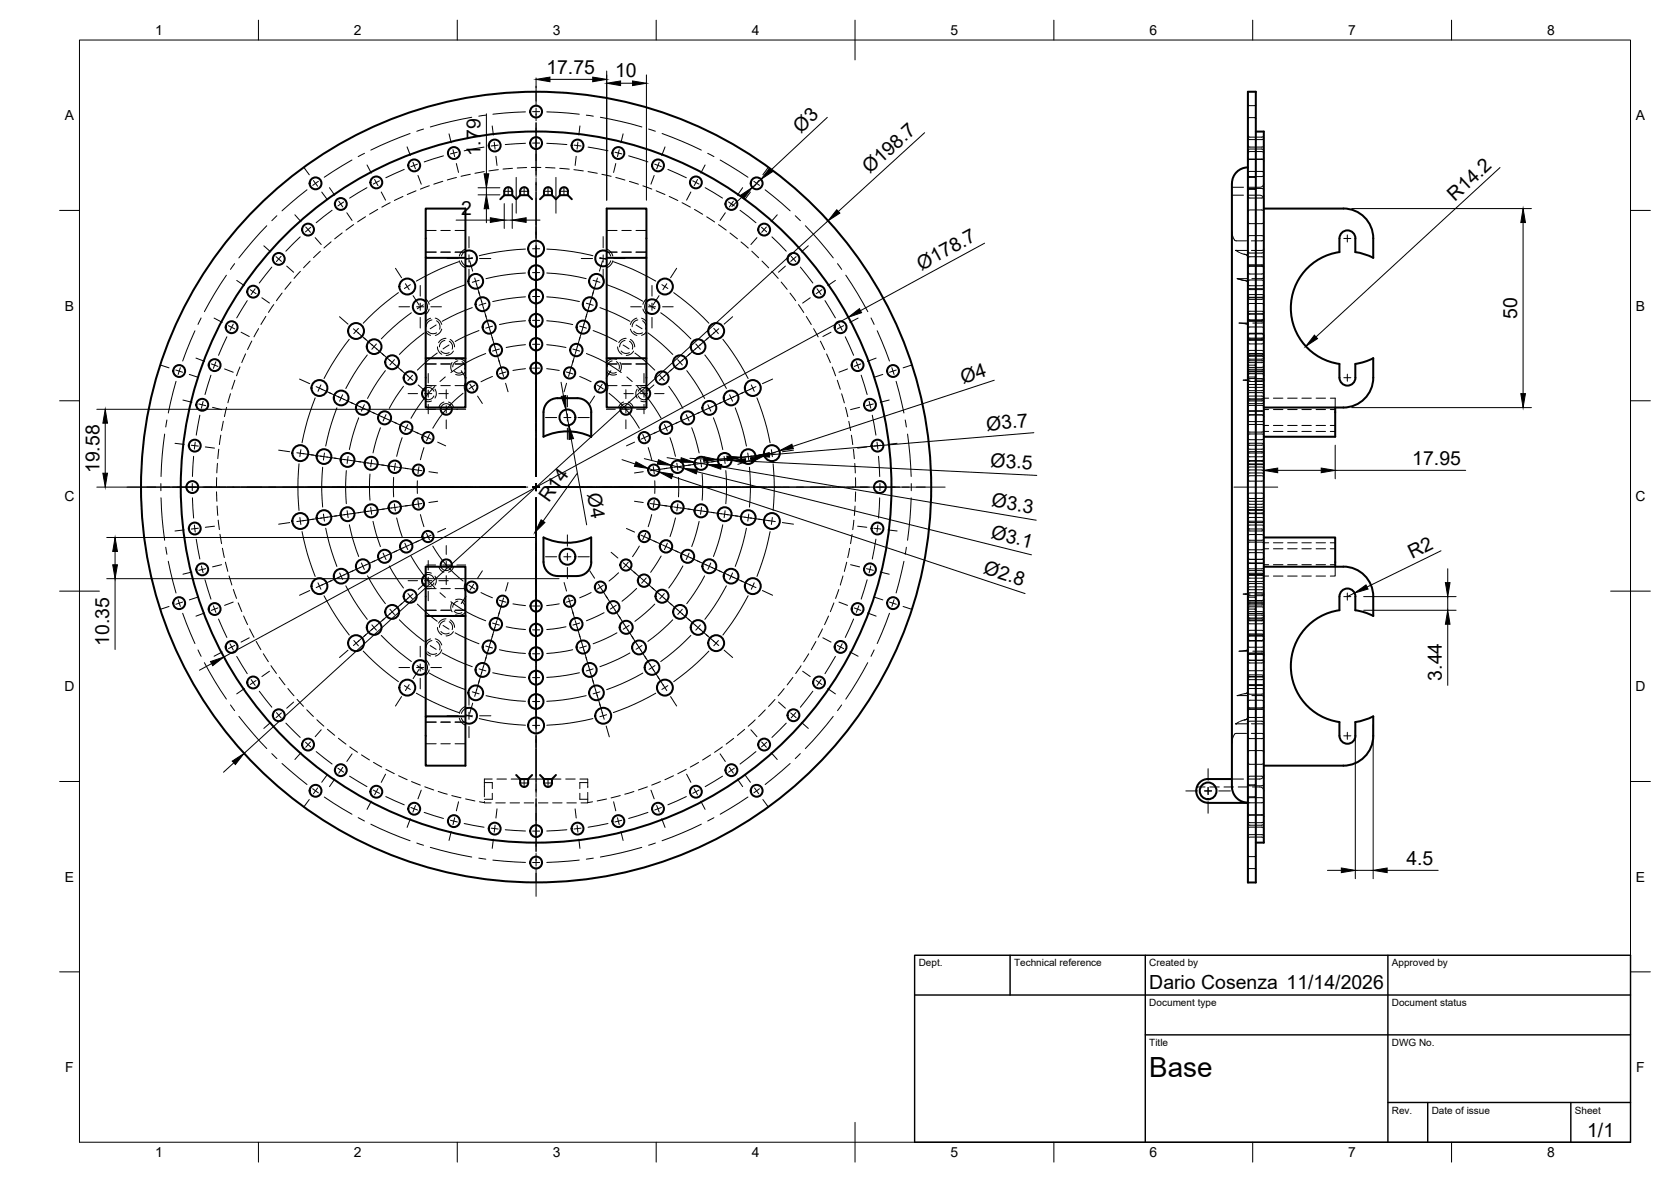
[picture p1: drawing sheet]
<svg xmlns="http://www.w3.org/2000/svg" width="420mm" height="297mm" viewBox="0 0 420 297" stroke-linecap="round" stroke-linejoin="round" font-family="sans-serif">
<defs><g id="words">
<text font-size="7" x="289" y="270.6">Base</text>
<g font-size="4.9">
<text x="137.4" y="18.5">17.75</text>
<text x="154.7" y="19.5">10</text>
<text x="201.4" y="33.6" transform="rotate(-43 201.4 33.6)">Ø3</text>
<text x="120.8" y="39.3" transform="rotate(-90 120.8 39.3)">1.79</text>
<text x="218.7" y="43.8" transform="rotate(-42 218.7 43.8)">Ø198.7</text>
<text x="115.9" y="53.9">2</text>
<text x="365.8" y="50.7" transform="rotate(-43 365.8 50.7)">R14.2</text>
<text x="231.7" y="68" transform="rotate(-29 231.7 68)">Ø178.7</text>
<text x="381.5" y="80.1" transform="rotate(-90 381.5 80.1)">50</text>
<text x="242.2" y="96.5" transform="rotate(-18 242.2 96.5)">Ø4</text>
<text x="248.1" y="108.2" transform="rotate(-5 248.1 108.2)">Ø3.7</text>
<text x="25" y="118.9" transform="rotate(-90 25 118.9)">19.58</text>
<text x="249" y="117.4" transform="rotate(3 249 117.4)">Ø3.5</text>
<text x="355.1" y="116.7">17.95</text>
<text x="147.7" y="124.1" transform="rotate(80 147.7 124.1)">Ø4</text>
<text x="138" y="126.5" transform="rotate(-54 138 126.5)">R14</text>
<text x="249.2" y="127.3" transform="rotate(10 249.2 127.3)">Ø3.3</text>
<text x="249" y="135.3" transform="rotate(14 249 135.3)">Ø3.1</text>
<text x="355.1" y="140.4" transform="rotate(-26 355.1 140.4)">R2</text>
<text x="247.1" y="144" transform="rotate(18 247.1 144)">Ø2.8</text>
<text x="27.5" y="162.4" transform="rotate(-90 27.5 162.4)">10.35</text>
<text x="362.6" y="171" transform="rotate(-90 362.6 171)">3.44</text>
<text x="353.6" y="217.3">4.5</text>
<text x="289" y="248.5">Dario Cosenza 11/14/2026</text>
<text x="399.1" y="285.7">1/1</text>
</g>
<g font-size="3.5">
<text x="39" y="8.8">1</text>
<text x="89" y="8.8">2</text>
<text x="139" y="8.8">3</text>
<text x="189" y="8.8">4</text>
<text x="239" y="8.8">5</text>
<text x="289" y="8.8">6</text>
<text x="339" y="8.8">7</text>
<text x="389" y="8.8">8</text>
<text x="16.3" y="30.2">A</text>
<text x="411.3" y="30.2">A</text>
<text x="16.3" y="78">B</text>
<text x="411.3" y="78">B</text>
<text x="16.2" y="125.9">C</text>
<text x="411.2" y="125.9">C</text>
<text x="16.2" y="173.7">D</text>
<text x="411.2" y="173.7">D</text>
<text x="16.3" y="221.6">E</text>
<text x="411.3" y="221.6">E</text>
<text x="16.4" y="269.4">F</text>
<text x="411.4" y="269.4">F</text>
<text x="39" y="290.8">1</text>
<text x="89" y="290.8">2</text>
<text x="139" y="290.8">3</text>
<text x="189" y="290.8">4</text>
<text x="239" y="290.8">5</text>
<text x="289" y="290.8">6</text>
<text x="339" y="290.8">7</text>
<text x="389" y="290.8">8</text>
</g>
<g font-size="2.5">
<text x="231" y="242.9">Dept.</text>
<text x="255" y="242.9">Technical reference</text>
<text x="289" y="242.9">Created by</text>
<text x="350" y="242.9">Approved by</text>
<text x="289" y="252.8">Document type</text>
<text x="350" y="252.8">Document status</text>
<text x="289" y="262.9">Title</text>
<text x="350" y="262.9">DWG No.</text>
<text x="350" y="279.9">Rev.</text>
<text x="360" y="279.9">Date of issue</text>
<text x="396" y="279.9">Sheet</text>
</g>
</g></defs>
<!-- layer: Visible -->
<g fill="none" stroke="#000" stroke-width=".51">
<path d="M313.8 23.1h2v198.7h-2zM315.8 33.1h2v178.7h-2M125.8 50.1l1-1h2l1 1 1-1h2l1 1M126.8 49.1v-1.1a1.01 1.01 0 0 1 1-1 1.01 1.01 0 0 1 1 1v1.1M130.8 49.1v-1.1a1.01 1.01 0 0 1 1-1 1.01 1.01 0 0 1 1 1v1.1M135.8 50.1l1-1h2l1 1 1-1h2l1 1M136.8 49.1v-1.1a1.01 1.01 0 0 1 1-1 1.01 1.01 0 0 1 1 1v1.1M140.8 49.1v-1.1a1.01 1.01 0 0 1 1-1 1.01 1.01 0 0 1 1 1v1.1M313.8 42.1a4.3 4.3 0 0 0-4 5v150.6l.3 1.6 .8 1.2 1.3 .9 1.6 .3M317.8 52.4h20M337.8 52.4a7.5 7.5 0 0 1 7.5 7.5v4.9l-1.9-.8-2.6-.6v-3.5M340.8 59.9a2.01 2.01 0 0 0-2-2 2.01 2.01 0 0 0-2 2v3.5a14.2 14.2 0 0 0-12.2 14 14.2 14.2 0 0 0 12.2 14.1v3.4a2.01 2.01 0 0 0 2 2 2.01 2.01 0 0 0 2-2"/>
<path d="M107 64.8v25.2M107 75.8a1.85 1.85 0 0 0-2.6-.1 1.85 1.85 0 0 0 0 2.7 1.85 1.85 0 0 0 2.6-.1M117 64.8h-10v-12.4h10v50h-10v-12.4h10M117.1 63.1a2 2 0 0 1 2.8 1.8 2 2 0 0 1-2.8 1.8M152.5 63.1a2 2 0 0 0-2.8 1.8 2 2 0 0 0 2.8 1.8M152.5 64.8h10v-12.4h-10v50h10v-12.4h-10M162.5 64.8v25.2M162.6 75.8a1.85 1.85 0 0 1 2.6-.1 1.85 1.85 0 0 1 0 2.7 1.85 1.85 0 0 1-2.6-.1M107 97.5a1.56 1.56 0 0 0-.9 1.4 1.56 1.56 0 0 0 .9 1.4M162.6 97.5a1.56 1.56 0 0 1 .9 1.4 1.56 1.56 0 0 1-.9 1.4M340.8 94.9v-3.4l2-.5 2.5-1v4.9a7.5 7.5 0 0 1-7.5 7.5M113.6 102.4a1.41 1.41 0 0 1-1.4 1.8 1.41 1.41 0 0 1-1.3-1.8"/>
<path d="M137.7 101.1a3.5 3.5 0 0 1 2.5-1h5a3.5 3.5 0 0 1 3.5 3.5v6.2a14 14 0 0 0-12 0v-6.2a3.5 3.5 0 0 1 1-2.5zM148.6 109.8h.1M158.7 102.4a1.41 1.41 0 0 1-1.3 1.8 1.41 1.41 0 0 1-1.4-1.8M317.8 102.4h20M335.7 102.4v7.4h-17.9M148.6 135.1a14.1 14.1 0 0 1-11.9 0v6.1a3.5 3.5 0 0 0 3.5 3.5l5 .1a3.5 3.5 0 0 0 3.5-3.6l-.1-6.1M317.8 135.1h17.9v7.3M107 144.5a1.56 1.56 0 0 0-.9 1.4 1.56 1.56 0 0 0 .9 1.4M107 154.8v25.2M113.6 142.4a1.41 1.41 0 0 0-1.4-1.8 1.41 1.41 0 0 0-1.3 1.8M117 154.8h-10v-12.4h10v50h-10v-12.4h10M317.8 142.4h20"/>
<path d="M337.8 142.4a7.5 7.5 0 0 1 7.5 7.5v4.9M340.8 149.9v3.5l2.6 .6 1.9 .8M340.8 149.9a2.01 2.01 0 0 0-2-2 2.01 2.01 0 0 0-2 2v3.5a14.2 14.2 0 0 0-12.2 14 14.2 14.2 0 0 0 12.2 14.1v3.4a2.01 2.01 0 0 0 2 2 2.01 2.01 0 0 0 2-2M107 166.5a1.85 1.85 0 0 0-2.6-.1 1.85 1.85 0 0 0 0 2.7 1.85 1.85 0 0 0 2.6-.1M117.1 178.1a2 2 0 0 1 2.8 1.8 2 2 0 0 1-2.8 1.8M129.8 194.8l1 1h2l1-1M130.8 195.8v1a1.01 1.01 0 0 0 1 1 1.01 1.01 0 0 0 1-1v-1M135.8 194.8l1 1h2l1-1M136.8 195.8v1a1.01 1.01 0 0 0 1 1 1.01 1.01 0 0 0 1-1v-1M303.8 195.8h6M303.8 195.8a3 3 0 0 0-3 3 3 3 0 0 0 3 2.9M317.8 192.4h20"/>
<path d="M340.8 184.9v-3.4l2-.5 2.5-1v4.9a7.5 7.5 0 0 1-7.5 7.5M303.8 201.8h10"/>
<circle cx="114.1" cy="38.5" r="1.49"/>
<circle cx="124.4" cy="36.6" r="1.49"/>
<circle cx="134.8" cy="36" r="1.49"/>
<circle cx="134.8" cy="28" r="1.49"/>
<circle cx="145.2" cy="36.6" r="1.49"/>
<circle cx="155.5" cy="38.5" r="1.49"/>
<circle cx="77.5" cy="57.7" r="1.49"/>
<circle cx="79.3" cy="46.1" r="1.49"/>
<circle cx="85.7" cy="51.3" r="1.49"/>
<circle cx="94.6" cy="45.8" r="1.49"/>
<circle cx="104.2" cy="41.6" r="1.49"/>
<circle cx="165.4" cy="41.6" r="1.49"/>
<circle cx="175" cy="45.8" r="1.49"/>
<circle cx="183.9" cy="51.3" r="1.49"/>
<circle cx="190.3" cy="46.1" r="1.49"/>
<circle cx="192.1" cy="57.7" r="1.49"/>
<circle cx="63.7" cy="73.3" r="1.49"/>
<circle cx="70.1" cy="65.1" r="1.49"/>
<circle cx="102.4" cy="72" r="2"/>
<circle cx="119.6" cy="70.7" r="1.85"/>
<circle cx="121.3" cy="76.5" r="1.75"/>
<circle cx="134.8" cy="74.5" r="1.75"/>
<circle cx="134.8" cy="68.5" r="1.85"/>
<circle cx="134.8" cy="62.5" r="2"/>
<circle cx="148.3" cy="76.5" r="1.75"/>
<circle cx="150" cy="70.7" r="1.85"/>
<circle cx="167.2" cy="72" r="2"/>
<circle cx="199.5" cy="65.1" r="1.49"/>
<circle cx="205.9" cy="73.3" r="1.49"/>
<circle cx="45.1" cy="93.2" r="1.49"/>
<circle cx="54" cy="91.8" r="1.49"/>
<circle cx="58.2" cy="82.2" r="1.49"/>
<circle cx="80.3" cy="97.5" r="2"/>
<circle cx="89.5" cy="83.2" r="2"/>
<circle cx="94.1" cy="87.1" r="1.85"/>
<circle cx="98.6" cy="91" r="1.75"/>
<circle cx="103.1" cy="95" r="1.64"/>
<circle cx="118.6" cy="97.3" r="1.41"/>
<circle cx="123" cy="82.2" r="1.64"/>
<circle cx="124.7" cy="88" r="1.56"/>
<circle cx="126.4" cy="93.7" r="1.41"/>
<circle cx="134.8" cy="92.5" r="1.41"/>
<circle cx="134.8" cy="86.5" r="1.56"/>
<circle cx="134.8" cy="80.5" r="1.64"/>
<circle cx="143.2" cy="93.7" r="1.41"/>
<circle cx="144.9" cy="88" r="1.56"/>
<circle cx="146.6" cy="82.2" r="1.64"/>
<circle cx="151" cy="97.3" r="1.41"/>
<circle cx="166.5" cy="95" r="1.64"/>
<circle cx="171" cy="91" r="1.75"/>
<circle cx="175.5" cy="87.1" r="1.85"/>
<circle cx="180.1" cy="83.2" r="2"/>
<circle cx="189.3" cy="97.5" r="2"/>
<circle cx="211.4" cy="82.2" r="1.49"/>
<circle cx="215.6" cy="91.8" r="1.49"/>
<circle cx="224.5" cy="93.2" r="1.49"/>
<circle cx="49" cy="112" r="1.49"/>
<circle cx="50.9" cy="101.7" r="1.49"/>
<circle cx="75.5" cy="113.9" r="2"/>
<circle cx="81.5" cy="114.7" r="1.85"/>
<circle cx="85.8" cy="100" r="1.85"/>
<circle cx="87.4" cy="115.6" r="1.75"/>
<circle cx="91.2" cy="102.5" r="1.75"/>
<circle cx="93.3" cy="116.4" r="1.64"/>
<circle cx="96.7" cy="105" r="1.64"/>
<circle cx="99.3" cy="117.3" r="1.56"/>
<circle cx="102.1" cy="107.5" r="1.56"/>
<circle cx="105.2" cy="118.1" r="1.41"/>
<circle cx="107.6" cy="110" r="1.41"/>
<circle cx="142.7" cy="104.9" r="2"/>
<circle cx="162" cy="110" r="1.41"/>
<circle cx="164.4" cy="118.1" r="1.41"/>
<circle cx="167.5" cy="107.5" r="1.56"/>
<circle cx="170.3" cy="117.3" r="1.56"/>
<circle cx="172.9" cy="105" r="1.64"/>
<circle cx="176.3" cy="116.4" r="1.64"/>
<circle cx="178.4" cy="102.5" r="1.75"/>
<circle cx="182.2" cy="115.6" r="1.75"/>
<circle cx="183.8" cy="100" r="1.85"/>
<circle cx="188.1" cy="114.7" r="1.85"/>
<circle cx="194.1" cy="113.9" r="2"/>
<circle cx="218.7" cy="101.7" r="1.49"/>
<circle cx="220.6" cy="112" r="1.49"/>
<circle cx="48.4" cy="122.4" r="1.49"/>
<circle cx="49" cy="132.8" r="1.49"/>
<circle cx="75.5" cy="130.9" r="2"/>
<circle cx="81.5" cy="130.1" r="1.85"/>
<circle cx="87.4" cy="129.2" r="1.75"/>
<circle cx="93.3" cy="128.4" r="1.64"/>
<circle cx="96.7" cy="139.8" r="1.64"/>
<circle cx="99.3" cy="127.5" r="1.56"/>
<circle cx="102.1" cy="137.3" r="1.56"/>
<circle cx="105.2" cy="126.7" r="1.41"/>
<circle cx="107.6" cy="134.8" r="1.41"/>
<circle cx="134.8" cy="122.4" r="89.4"/>
<circle cx="134.8" cy="122.4" r="99.4"/>
<circle cx="142.7" cy="139.9" r="2"/>
<circle cx="162" cy="134.8" r="1.41"/>
<circle cx="164.4" cy="126.7" r="1.41"/>
<circle cx="167.5" cy="137.3" r="1.56"/>
<circle cx="170.3" cy="127.5" r="1.56"/>
<circle cx="172.9" cy="139.8" r="1.64"/>
<circle cx="176.3" cy="128.4" r="1.64"/>
<circle cx="182.2" cy="129.2" r="1.75"/>
<circle cx="188.1" cy="130.1" r="1.85"/>
<circle cx="194.1" cy="130.9" r="2"/>
<circle cx="220.6" cy="132.8" r="1.49"/>
<circle cx="221.2" cy="122.4" r="1.49"/>
<circle cx="45.1" cy="151.6" r="1.49"/>
<circle cx="50.9" cy="143.1" r="1.49"/>
<circle cx="54" cy="153.1" r="1.49"/>
<circle cx="80.3" cy="147.3" r="2"/>
<circle cx="85.8" cy="144.8" r="1.85"/>
<circle cx="91.2" cy="142.3" r="1.75"/>
<circle cx="94.1" cy="157.7" r="1.85"/>
<circle cx="98.6" cy="153.8" r="1.75"/>
<circle cx="103.1" cy="149.8" r="1.64"/>
<circle cx="118.6" cy="147.5" r="1.41"/>
<circle cx="124.7" cy="156.8" r="1.56"/>
<circle cx="126.4" cy="151.1" r="1.41"/>
<circle cx="134.8" cy="152.3" r="1.41"/>
<circle cx="134.8" cy="158.3" r="1.56"/>
<circle cx="143.2" cy="151.1" r="1.41"/>
<circle cx="144.9" cy="156.8" r="1.56"/>
<circle cx="151" cy="147.5" r="1.41"/>
<circle cx="154.2" cy="152.6" r="1.56"/>
<circle cx="157.4" cy="142" r="1.41"/>
<circle cx="157.4" cy="157.6" r="1.64"/>
<circle cx="161.9" cy="145.9" r="1.56"/>
<circle cx="166.5" cy="149.8" r="1.64"/>
<circle cx="171" cy="153.8" r="1.75"/>
<circle cx="175.5" cy="157.7" r="1.85"/>
<circle cx="178.4" cy="142.3" r="1.75"/>
<circle cx="183.8" cy="144.8" r="1.85"/>
<circle cx="189.3" cy="147.3" r="2"/>
<circle cx="215.6" cy="153.1" r="1.49"/>
<circle cx="218.7" cy="143.1" r="1.49"/>
<circle cx="224.5" cy="151.6" r="1.49"/>
<circle cx="58.2" cy="162.6" r="1.49"/>
<circle cx="63.7" cy="171.5" r="1.49"/>
<circle cx="70.1" cy="179.7" r="1.49"/>
<circle cx="89.5" cy="161.6" r="2"/>
<circle cx="102.4" cy="172.8" r="2"/>
<circle cx="119.6" cy="174.1" r="1.85"/>
<circle cx="121.3" cy="168.4" r="1.75"/>
<circle cx="123" cy="162.6" r="1.64"/>
<circle cx="134.8" cy="164.3" r="1.64"/>
<circle cx="134.8" cy="170.3" r="1.75"/>
<circle cx="134.8" cy="176.3" r="1.85"/>
<circle cx="146.6" cy="162.6" r="1.64"/>
<circle cx="148.3" cy="168.4" r="1.75"/>
<circle cx="150" cy="174.1" r="1.85"/>
<circle cx="151.7" cy="179.9" r="2"/>
<circle cx="160.7" cy="162.7" r="1.75"/>
<circle cx="163.9" cy="167.7" r="1.85"/>
<circle cx="167.2" cy="172.8" r="2"/>
<circle cx="180.1" cy="161.6" r="2"/>
<circle cx="199.5" cy="179.7" r="1.49"/>
<circle cx="205.9" cy="171.5" r="1.49"/>
<circle cx="211.4" cy="162.6" r="1.49"/>
<circle cx="77.5" cy="187.1" r="1.49"/>
<circle cx="79.3" cy="198.7" r="1.49"/>
<circle cx="85.7" cy="193.5" r="1.49"/>
<circle cx="94.6" cy="199" r="1.49"/>
<circle cx="134.8" cy="182.3" r="2"/>
<circle cx="175" cy="199" r="1.49"/>
<circle cx="183.9" cy="193.5" r="1.49"/>
<circle cx="190.3" cy="198.7" r="1.49"/>
<circle cx="192.1" cy="187.1" r="1.49"/>
<circle cx="303.8" cy="198.8" r="2.11"/>
<circle cx="104.2" cy="203.2" r="1.49"/>
<circle cx="114.1" cy="206.4" r="1.49"/>
<circle cx="124.4" cy="208.2" r="1.49"/>
<circle cx="134.8" cy="208.8" r="1.49"/>
<circle cx="134.8" cy="216.8" r="1.49"/>
<circle cx="145.2" cy="208.2" r="1.49"/>
<circle cx="155.5" cy="206.4" r="1.49"/>
<circle cx="165.4" cy="203.2" r="1.49"/>
</g>
<!-- layer: Hidden -->
<g fill="none" stroke="#000" stroke-width=".25">
<path d="M313.8 26.3l.1 .3h1.7l.2-.3M313.8 29.8l.2-.2h1.6l.2 .2M313.8 34l.1 .3 .4 .2h3l.3-.2 .2-.3M313.8 38l.1-.4 .4-.1h3l.3 .1 .2 .4M313.8 34.6l.4 .5h3.2l.4-.5M313.8 38.6l.1-.3 .4-.2h3h.2l.3 .5M313.8 36.5l.4 .5h3.2l.4-.5M313.8 39.6l.1 .3 .3 .2h3.2l.4-.5M86 58.5l-1.8 1.5M88.9 56.4l-1.9 1.4M91.9 54.5l-2 1.3M95 52.6l-2.1 1.2"/>
<path d="M98.1 50.9l-2.1 1.2M101.3 49.4l-2.1 1M104.6 47.9l-2.2 1M107 57.9h2.7M107.9 46.7l-2.2 .8M110.8 57.9h2.4M111.3 45.6l-2.2 .7M114.4 57.9h2.6M114.8 44.6l-2.3 .6M118.3 43.8l-2.4 .5M121.8 43.1l-2.4 .4M125.3 42.6l-2.4 .4"/>
<path d="M128.9 42.3l-2.4 .2M132.4 42.1l-2.4 .1M133.6 42.1h2.4M137.2 42.1l2.4 .1M140.7 42.3l2.4 .2M144.3 42.6l2.4 .4M147.8 43.1l2.4 .4M151.3 43.8l2.4 .5M152.5 57.9h2.7M154.8 44.6l2.3 .6M156.4 57.9h2.3M158.3 45.6l2.2 .7"/>
<path d="M159.9 57.9h2.6M161.6 46.7l2.3 .8M165 47.9l2.2 1M168.3 49.4l2.1 1M171.5 50.9l2.1 1.2M174.6 52.6l2.1 1.3M177.7 54.5l2 1.3M180.7 56.5l1.9 1.3M183.6 58.6l1.8 1.4M309.8 58.2l.1 1.1 .7 1.2h2.8M309.8 49.1h2.9M309.8 47.1h2.9"/>
<path d="M313.8 44.3l.2 .3h1.6l.2-.3M313.8 40.5l.4-.5h3.2l.4 .5M313.8 43.6l.4-.5h3.2l.4 .5M313.8 43.9l.1 .3 .4 .2h3l.3-.2 .2-.3M313.8 49.3l.1 .3 .4 .2h3l.2-.1 .3-.4M313.8 53.3l.1-.4 .4-.1h3l.3 .1 .2 .4M313.8 55.7l.4 .5h3.2l.4-.5M313.8 59.7l.4-.5h3.2l.4 .5M313.9 49.1h2.9a1.04 1.04 0 0 1 1 1M315.8 47.8l-.2-.2h-1.7l-.1 .2 .5-.4h3h.2l.3 .5M317.8 46.1a1 1 0 0 1-1 1h-2.9M66.8 79.5l-1.2 2"/>
<path d="M68.8 76.5l-1.3 2M70.9 73.6l-1.4 2M73.2 70.9l-1.6 1.8M75.5 68.2l-1.6 1.8M78 65.6l-1.7 1.7M80.6 63.1l-1.8 1.7M83.2 60.8l-1.8 1.5M107 75.2l.6 .6 .3 .7M107 75.8a1.85 1.85 0 0 1 0 2.5M107 63.4h2.7M107.9 77.7l-.3 .6-.6 .7M108.3 80l-.7 .2-.6 .6"/>
<path d="M109.4 80l1 .4 .7 1.1M110.8 63.4h2.4M114.4 63.4h2.6M115.5 65.5l.5 1 1 .8M116 65.5l.4 .8 .6 .4M117 62.6l-1 .7-.5 1.1M117 63.1l-.6 .5-.4 .8M152.5 62.6l1.1 .7 .5 1.1M152.5 63.1l.6 .5 .5 .8M152.5 63.4h2.7M153.6 65.5l-.5 .8-.6 .4M154.1 65.5l-.5 1-1.1 .8"/>
<path d="M156.4 63.4h2.3M159.9 63.4h2.6M160.1 80l-.9 .4-.7 1.1M161.3 80l.6 .2 .6 .6M161.7 77.7l.2 .6 .6 .7M162.5 75.2l-.6 .6-.2 .7M162.5 75.8a1.85 1.85 0 0 0 0 2.5M186.3 60.8l1.9 1.5M189 63.1l1.8 1.7M191.6 65.6l1.7 1.7M194.1 68.2l1.6 1.8M196.4 70.9l1.5 1.8"/>
<path d="M198.6 73.7l1.5 1.9M200.8 76.5l1.3 2M202.7 79.5l1.3 2.1M310.9 62.9h-.2l1 .6M310.9 62.9v.1M310.9 62.9h2.6M311.1 70l2.3 .6 .4 .5-.4-.5zM311.1 70h2.5M311.9 63.6l1.5 .4 .4 .7-.3-.6-.7-.2M313.8 74.5l.1-.3 .3-.2h3.2l.4 .5M313.8 67.4l.1-.3 .4-.2h3l.3 .2 .2 .3M313.8 65l.4-.5h3.2l.4 .5"/>
<path d="M313.8 63.1l.1 .3 .4 .2h3l.3-.1 .2-.4M313.8 67.1l.1-.3 .4-.2h3l.3 .1 .2 .4M313.8 71.3l.4 .5h3.2l.4-.5M313.8 75.3l.4-.5h3.2l.4 .5M313.8 66.2l.4 .5h3.2l.4-.5M313.8 70.9l.1-.3 .4-.2h3h.2l.3 .5M313.8 68.4l.1 .3 .4 .2h3l.3-.2 .2-.3M313.8 73.1l.1-.4 .4-.2h3l.2 .1 .3 .5M313.8 74.7l.1 .3 .4 .2h3l.3-.1 .2-.4M313.8 72.3l.1 .3 .4 .2h3l.3-.1 .2-.4M313.8 76.8l.1-.4 .3-.1h3.2l.4 .5M313.8 74.2l.4 .5h3.2l.4-.5"/>
<path d="M313.8 78.7l.4-.5h3.2l.4 .5M313.8 79.9l.1 .3 .4 .2h3l.2-.1 .3-.4M313.8 78.4l.1 .3 .4 .2M314.3 78.9h3l.3 .1 .2 .4M314.3 78.9l-.4 .2-.1 .3M317.8 69.5l-.4 .5h-2.6M317.8 62.4l-.4 .5h-2.7M317.8 60l-.3 .5h-.2h-2.7M317.8 78.4l-.3 .4-.2 .1h-3M58 98.9l-.7 2.3M59.1 95.6l-.8 2.2M60.3 92.2l-.8 2.2"/>
<path d="M61.7 88.9l-.9 2.2M63.3 85.7l-1 2.1M65 82.6l-1.1 2.1M107 83.4l.6 .6 .7 .3M107 97.5a1.53 1.53 0 0 1 2.1 .8M107 91.5h2.7M107.5 83.2a1.73 1.73 0 0 0 2.3 .4M108.6 80.4a1.73 1.73 0 0 0-1.5 1.7M109.1 99.5a1.55 1.55 0 0 1-2.1 .8M109.4 97.8a2.03 2.03 0 0 1 0 2.2M109.7 96.9l-2.7 .1 .8-.1 .7 .1M109.8 80.6a1.73 1.73 0 0 1 .7 2.1"/>
<path d="M110 87.2l.2 .9 .9 .9M110.8 91.5h2.4M110.8 96.9h2.4M110.9 88.2a1.61 1.61 0 0 0 2 .4M111.1 82.7l-.7 1.1-.9 .5M111.9 85.5a1.67 1.67 0 0 0-1.4 1.7M112.1 85l-1 .3-.8 .8M113 85.8a1.61 1.61 0 0 1 .7 1.9M113.2 85.3l.7 .7 .4 1.2M113.7 91.1l-.4 1.1 .4 1.2M114 88.2l-.6 .7-1.2 .4M114.2 93.2a1.5 1.5 0 0 0 1.9 .4"/>
<path d="M114.4 91.5h2.6M114.4 96.9h2.6M114.6 90.3l1.1-.1 .8 .3 .5 .5M115.1 90.7a1.51 1.51 0 0 0-1.3 1.5M116.2 90.9a1.6 1.6 0 0 1 .6 1.9M117 96.2l-.3 1.1 .3 1M117 93.4l-.5 .6-.8 .2-1.1-.1M152.5 96.2l.3 1.1-.3 1M152.5 93.4l.6 .6 .8 .2 1.1-.1M152.5 91.5h2.7M152.5 96.9h2.7M153 93.2a1.5 1.5 0 0 0 2 .4"/>
<path d="M153.9 90.7a1.51 1.51 0 0 0-1.2 1.5M155 90.9a1.55 1.55 0 0 1 .6 1.9M155 90.3l-1.1-.1-.8 .3-.6 .5M155.3 87.2l.2 .9 .9 .9M155.9 91.1l.4 1.1-.4 1.1M156.2 88.2a1.64 1.64 0 0 0 2.1 .4M156.4 91.5h2.3M156.4 96.9h2.3M157.2 85.5a1.67 1.67 0 0 0-1.4 1.7M157.4 85l-1 .3-.8 .8M158.3 85.8a1.61 1.61 0 0 1 .7 1.9M158.5 85.3l.8 .7 .3 1.2"/>
<path d="M158.5 82.7l.7 1.1 .9 .5M159.3 88.2l-.6 .7-1.2 .4M159.3 83.2a1.71 1.71 0 0 0 2.2 .4M159.9 96.9l2.6 .1-.7-.1-.7 .1M159.9 91.5h2.6M160.2 97.8a2.03 2.03 0 0 0 0 2.2M160.4 80.4a1.69 1.69 0 0 0-1.5 1.7M160.5 99.5a1.55 1.55 0 0 0 2 .8M161.6 80.6a1.73 1.73 0 0 1 .7 2.1M162.5 83.4l-.6 .6-.6 .3M162.5 97.5a1.53 1.53 0 0 0-2 .8M204.6 82.6l1.1 2.1"/>
<path d="M206.3 85.7l1 2.2M207.8 88.9l1 2.2M209.3 92.2l.8 2.3M210.5 95.6l.8 2.2M211.6 99l.7 2.2M313.1 95.5l.7 .1-1.2-.1h1.7M313.8 85.7l.1-.3 .4-.2h3l.3 .1 .2 .4M313.8 91.5l.2 .3h1.6l.2-.3M313.8 95l.2-.3h1.6l.2 .3M313.8 80.2l.1 .4 .3 .1h3.2l.4-.5M313.8 84.2l.4-.5h3.2l.4 .5M313.8 89.8l.1 .3 .4 .2h3l.2-.1 .3-.4"/>
<path d="M313.8 93.8l.1-.4 .4-.2h3l.3 .2 .2 .4M313.8 99.7l.1 .3 .4 .2h3l.3-.1 .2-.4M313.8 90.6l.1 .3 .4 .2h3l.3-.1 .2-.4M313.8 94.4l.4-.5h3.2l.4 .5M313.8 91.8l.1 .3 .4 .2h3h.2l.3-.5M313.8 95.6l.1-.3 .3-.2h3.2l.4 .5M313.8 95.4l.1 .3 .4 .2h3l.2-.1 .3-.4M313.8 99.2l.1-.4 .3-.1h3.2l.4 .5M313.8 84.8l.4 .5h3.2l.4-.5M313.8 89.5l.1-.4 .3-.1h3.2l.4 .5M313.8 97.7l.1 .3 .4 .2h3l.2-.1 .3-.4M313.8 84.4l.4-.5h3.2l.4 .5"/>
<path d="M313.8 88.8l.1 .3 .4 .2h3l.3-.1 .2-.4M313.8 93.3l.1-.3 .3-.2h3.2l.4 .5M313.8 82.7l.4-.5h3.2l.4 .5M313.8 80.1l.1 .3 .3 .2h3.2l.4-.5M313.8 85l.1 .4 .3 .1h3.2l.4-.5M313.8 89.3l.1-.3 .3-.2h3.2l.4 .5M313.8 92.8l.4 .5h3.2l.4-.5M313.8 97.1l.4-.5h3.2l.4 .5M313.8 84.5l.1 .3 .3 .2h3.2l.4-.5M313.8 88.6l.1-.3 .4-.2h3l.3 .1 .2 .4M313.8 85.9l.1 .3 .4 .2h3h.2l.3-.5M313.8 90l.4-.5h3.2l.4 .5"/>
<path d="M313.8 90.2l.4 .5h3.2l.4-.5M313.8 94.3l.4-.5h3.2l.4 .5M313.8 96.9l.4 .5h3.2l.4-.5M313.8 81.2h-2.2l1.8 .2 .4 .3-.2-.3h-.5M317.8 95l-.4 .5h-1.9M317.8 80.7l-.4 .5h-2.4M54.7 116.4l-.2 2.4M55 112.9l-.2 2.4M55.5 109.4l-.3 2.3M56.2 105.9l-.5 2.3M57 102.4l-.6 2.3M108.5 100.8l-.7 .2-.8-.1"/>
<path d="M110.9 102.4a1.4 1.4 0 0 1 1.3-1 1.4 1.4 0 0 1 1.3 1M111.6 101l-.7 .5-.6 .9M112.8 101l.7 .5 .5 .9M156 102.4a1.4 1.4 0 0 1 1.4-1 1.4 1.4 0 0 1 1.3 1M156.8 101l-.7 .5-.6 .9M158 101l.7 .5 .5 .9M161.1 100.8l.7 .2 .7-.1M212.6 102.4l.6 2.3M213.4 105.9l.5 2.3M214.1 109.4l.3 2.3M214.6 112.9l.2 2.4M214.9 116.5l.2 2.4"/>
<path d="M313.8 100l.1-.3 .3-.2h3.2l.4 .5M313.8 103.7l.1-.3 .4-.2h3l.3 .1 .2 .4M313.8 110l.1 .3 .4 .2h3l.2-.1 .3-.4M313.8 114l.4-.5h3.2l.4 .5M313.8 104.7l.1-.3 .4-.2h3l.2 .1 .3 .4M313.8 108.1l.4 .5h3.2l.4-.5M313.8 111.9l.1-.3 .4-.2h3l.3 .1 .2 .4M313.8 116.3l.4 .5h3.2l.4-.5M313.8 102.4l.4-.5h3.2l.4 .5M313.8 112.4l.4 .5h3.2l.4-.5M313.8 117.1l.1-.3 .3-.2h3.2l.4 .5M313.8 100.3l.4 .5h3.2l.4-.5"/>
<path d="M313.8 104.8l.4-.5h3.2l.4 .5M313.8 113.4l.4 .4h3.2l.4-.4M313.8 117.8l.4-.4h3.2l.4 .4M313.8 102.9l.1 .3 .4 .2h3l.2-.1 .3-.4M313.8 107.2l.4-.5h3.2l.4 .5M313.8 114.3l.4 .5h3.2l.4-.5M313.8 118.6l.1-.3 .4-.2h3l.2 .1 .3 .4M313.8 105.5l.4 .4h3.2l.4-.4M313.8 109.5l.4-.4h3.2l.4 .4M313.8 115.3l.1 .3 .3 .1h3.2l.4-.4M313.8 119.4l.4-.5h3.2l.4 .5M313.9 100.6l.3-.1h3.1a.49 .49 0 0 1 .5 .5 .49 .49 0 0 1-.5 .4h-3.1l-.4-.3z"/>
<path d="M314.3 115.9l-.4 .1-.1 .4 .4-.5h3.2l.4 .5M317.8 111.4l-.3 .4-.2 .1h-3.3l-.2-.4M317.8 100.1h1.2M317.8 106.9h1.2M317.8 102.9h1.2M317.8 108.4h1.2M320.2 100.1h2.4M320.2 106.9h2.4M320.2 102.9h2.4M320.2 108.4h2.4M323.8 100.1h2.4M323.8 106.9h2.4"/>
<path d="M323.8 102.9h2.4M323.8 108.4h2.4M327.3 100.1h2.4M327.3 106.9h2.4M327.3 102.9h2.4M327.3 108.4h2.4M330.9 100.1h2.4M330.9 106.9h2.4M330.9 102.9h2.4M330.9 108.4h2.4M334.5 100.1h1.2v2.3M334.5 106.9h1.2"/>
<path d="M334.5 102.9h1.2M334.5 108.4h1.2M54.4 123.6l.1 2.4M54.5 120l-.1 2.4M54.6 127.2l.2 2.3M54.9 130.7l.3 2.4M55.3 134.3l.4 2.3M55.9 137.8l.5 2.3M213.6 137.8l-.5 2.3M214.2 134.3l-.3 2.3M214.7 130.7l-.3 2.4M215 127.2l-.2 2.3"/>
<path d="M215.1 120v2.4M215.1 123.6v2.4M313.8 128.4l.1 .4 .4 .1-.4-.1zM313.8 133.3l.2-.4h3.3l.2 .1 .3 .4M313.8 120.4l.4 .5h3.2l.4-.5M313.8 124.4l.4-.5h3.2l.4 .5M313.8 130.8l.4 .5h3.2l.4-.5M313.8 134.8l.1-.3 .4-.2h3l.2 .1 .3 .4M313.8 120.1l.1-.4 .4-.1h3h.2l.3 .5M313.8 124.8l.1 .3 .4 .2h3l.2-.1 .3-.4M313.8 128.6l.4-.5h3.2l.4 .5M313.8 132.9l.1 .4 .4 .1h3l.3-.1 .2-.4"/>
<path d="M313.8 136.7l.4-.5h3.2l.4 .5M313.8 127.7l.1 .4 .3 .1h3.2l.4-.5M313.8 132.4l.4-.5h3.2l.4 .5M313.8 127l.4 .5h3.2l.4-.5M313.8 131.5l.4-.5h3.2l.4 .5M313.8 126.2l.1 .3 .4 .2h3h.2l.3-.5M313.8 130.5l.4-.5h3.2l.4 .5M313.8 137.7l.4 .5h3.2l.4-.5M313.8 125.5l.1 .3 .3 .2h3.2l.4-.5M313.8 129.6l.4-.5h3.2l.4 .5M313.8 135.3l.4 .5h3.2l.4-.5M313.8 139.4l.4-.5h3.2l.4 .5"/>
<path d="M317.8 128.4l-.4 .5h-3.1M317.8 136.4h1.2M317.8 137.9h1.2M320.2 136.4h2.4M320.2 137.9h2.4M323.8 136.4h2.4M323.8 137.9h2.4M327.3 136.4h2.4M327.3 137.9h2.4M330.9 136.4h2.4M330.9 137.9h2.4M334.5 136.4h1.2"/>
<path d="M334.5 137.9h1.2M56.7 141.3l.6 2.3M57.6 144.7l.7 2.3M58.7 148.1l.8 2.3M59.9 151.5l.9 2.2M61.3 154.8l1 2.2M62.8 158l1.1 2.2M107 144l.8-.1 .7 .1M107 144.5a1.58 1.58 0 0 1 2.1 .8M107 153.4h2.7M107 147.9h2.7M108.5 147.8l-.7 .2-.8-.1"/>
<path d="M109.1 146.5a1.55 1.55 0 0 1-2.1 .8M109.4 144.8a2.03 2.03 0 0 1 0 2.2M110 157.7l.2 1 .9 .8M110.3 142.4l.6 .9 .7 .5M110.8 153.4h2.4M110.8 147.9h2.4M110.9 142.4a1.4 1.4 0 0 0 1.3 1 1.4 1.4 0 0 0 1.3-1M110.9 158.7a1.61 1.61 0 0 0 2 .4M111.9 156a1.62 1.62 0 0 0-1.4 1.7M112.1 155.5l-1 .3-.8 .8M113 156.2a1.61 1.61 0 0 1 .7 2M113.2 155.8l.7 .7 .4 1.2"/>
<path d="M113.7 151.5l-.4 1.1 .4 1.1M114 158.7l-.6 .7-1.2 .4M114 142.4l-.5 .9-.7 .5M114.2 153.6a1.5 1.5 0 0 0 1.9 .4M114.4 153.4h2.6M114.4 147.9h2.6M114.6 150.7l1.1-.1 .8 .3 .5 .5M115.1 151.1a1.51 1.51 0 0 0-1.3 1.5M116.2 151.3a1.6 1.6 0 0 1 .6 1.8M117 146.5l-.3 1.1 .3 1M117 153.8l-.5 .6-.8 .2-1.1-.1M206.8 158l-1.1 2.2"/>
<path d="M208.3 154.8l-1 2.2M209.7 151.5l-.9 2.2M210.9 148.2l-.8 2.2M212 144.7l-.7 2.3M212.9 141.3l-.6 2.3M313.1 149.3h-.5h1.7M313.1 149.3l.7-.1zM313.8 156.3l.1 .3 .4 .2h3l.3-.2 .2-.3M313.8 150.4l.4 .5h3.2l.4-.5M313.8 154.2l.1-.3 .4-.2h3l.3 .1 .2 .4M313.8 159.1l.1 .4 .4 .1h3l.3-.1 .2-.4M313.8 149.8l.2 .3h1.6l.2-.3"/>
<path d="M313.8 153.3l.2-.2h1.6l.2 .2M313.8 141.1l.1 .3 .4 .2h3l.3-.1 .2-.4M313.8 145.1l.1-.3 .4-.2h3l.3 .1 .2 .4M313.8 151.1l.1 .3 .4 .2h3l.3-.1 .2-.4M313.8 155.1l.1-.3 .4-.2h3h.2l.3 .5M313.8 140.1l.1 .3 .4 .2h3l.2-.1 .3-.4M313.8 145.7l.1 .3 .3 .2h3.2l.4-.5M313.8 149.5l.1-.4 .4-.1h3h.2l.3 .5M313.8 149.2l.1 .3 .3 .2h3.2l.4-.5M313.8 153l.1-.3 .4-.2h3l.2 .1 .3 .4M313.8 142.5l.4 .4h3.2l.4-.4M313.8 147.2l.1-.4 .4-.2h3l.2 .1 .3 .5"/>
<path d="M313.8 155.3l.1 .4 .3 .2h3.2l.4-.6M313.8 140.1l.4 .5h3.2l.4-.5M313.8 144.6l.4-.5h3.2l.4 .5M313.8 151.5l.1 .4 .3 .1h3.2l.4-.5M313.8 156l.1-.3 .4-.2h3l.3 .1 .2 .4M313.8 142l.1-.3 .4-.2h3h.2l.3 .5M313.8 147.7l.4 .5h3.2l.4-.5M313.8 152l.4-.5h3.2l.4 .5M313.8 155.5l.1 .3 .3 .2h3.2l.4-.5M313.8 159.8l.1-.3 .3-.2h3.2l.4 .5M313.8 148l.4-.5h3.2l.4 .5M313.8 150.6l.4 .5h3.2l.4-.5"/>
<path d="M313.8 154.7l.4-.5h3.2l.4 .5M313.8 154.8l.4 .5h3.2l.4-.5M313.8 158.9l.1-.3 .4-.2h3l.2 .1 .3 .4M313.9 143.6l.3-.2h3.1a.49 .49 0 0 1 .5 .5 .49 .49 0 0 1-.5 .5h-3.1l-.4-.4zM315.5 149.3h1.9l.4 .5M317.8 141.9h1.2M319 144.8h-1.2l-.4 .5h-3.2l-.3-.2-.1-.3M320.2 144.8h2.4M320.2 141.9h2.4M323.8 144.8h2.4M323.8 141.9h2.4M327.3 144.8h2.4"/>
<path d="M327.3 141.9h2.4M330.9 144.8h2.4M330.9 141.9h2.4M334.5 141.9h1.2M335.7 142.4v2.4h-1.2M64.4 161.2l1.2 2.1M66.2 164.3l1.3 2M68.1 167.3l1.4 1.9M70.2 170.2l1.4 1.9M72.4 173l1.5 1.8M74.7 175.8l1.6 1.7M77.1 178.4l1.7 1.7"/>
<path d="M107 164l.6 .6 .7 .3M107 165.8l.6 .7 .3 .7M107 166.5a1.85 1.85 0 0 1 0 2.5M107.5 163.8a1.73 1.73 0 0 0 2.3 .4M107.9 168.3l-.3 .7-.6 .7M108.3 160.6l-.7 .2-.6 .6M108.6 161a1.74 1.74 0 0 0-1.5 1.7M109.4 160.5l1 .5 .7 1.1M109.8 161.2a1.73 1.73 0 0 1 .7 2.1M111.1 163.3l-.7 1.1-.9 .5M117 177.5l-1 .8-.5 1M117 178.1l-.6 .4-.4 .8"/>
<path d="M192.4 178.4l-1.6 1.7M194.9 175.8l-1.6 1.7M197.2 173l-1.6 1.9M199.4 170.2l-1.5 1.9M201.4 167.3l-1.3 2M203.3 164.3l-1.2 2M205.1 161.2l-1.1 2.1M311.1 174.8h.1M311.1 174.8h2.5M313.8 160.4l.1-.4 .3-.1h3.2l.4 .5M313.8 162.2l.4 .5h3.2l.4-.5M313.8 166.5l.1-.4 .4-.1h3h.2l.3 .5"/>
<path d="M313.8 168l.1 .4 .3 .2h3.2l.4-.6M313.8 172.6l.1-.4 .4-.2h3l.3 .2 .2 .4M313.8 174l.1 .3 .4 .2h3l.2-.1 .3-.4M313.8 178.7l.4-.5h3.2l.4 .5M313.8 177.4l.1 .3 .4 .2h3l.3-.1 .2-.4M313.8 173.7l-.4 .5-2.3 .6M313.8 170.3l.1 .3 .3 .2h3.2l.4-.5M313.8 163.2l-.4 .3-1.8 .1h2.2M313.8 179.8l.4 .5h3.2l.4-.5M313.8 160.6l.4 .5h3.2l.4-.5M313.8 164.6l.1-.3 .3-.2h3.2l.4 .5M313.8 169.5l.4 .5h3.2l.4-.5"/>
<path d="M313.8 173.5l.4-.5h3.2l.4 .5M313.8 177.7l.1 .4 .4 .2h3l.3-.2 .2-.4M313.8 160l.4-.4h3.2l.4 .4M313.8 165.4l.1 .3 .4 .2h3l.3-.1 .2-.4M313.8 170.1l.1-.3 .4-.2h3l.3 .1 .2 .4M313.8 171.8l.1 .3 .4 .2h3l.2-.1 .3-.4M313.8 176.5l.1-.3 .4-.2h3l.3 .1 .2 .4M313.8 165l.1-.4 .4-.1h3h.2l.3 .5M313.8 160.5l.1 .3 .4 .2M313.8 166.1l.4 .5h3.2l.4-.5M313.8 170.6l.4-.5h3.2l.4 .5M313.8 164.8l.1-.4 .3-.1h3.2l.4 .5"/>
<path d="M314.3 161h3M314.8 174.8h2.6l.4 .5M315 163.6h2.4l.4 .5M317.8 160.5l-.3 .4-.2 .1M317.8 160.5l-.2 .4-.3 .1M79.7 180.9l1.7 1.6M82.3 183.3l1.9 1.5M85.1 185.5l1.9 1.5M87.9 187.7l2 1.3M90.9 189.7l2 1.3M93.9 191.6l2.1 1.2M97 193.3l2.1 1.1"/>
<path d="M100.2 195l2.2 .9M103.5 196.4l2.2 .9M106.8 197.7l2.3 .8M107 181.5h2.7M107 186.9h2.7M110.2 198.9l2.3 .7M110.8 181.5h2.4M110.8 186.9h2.4M113.6 199.9l2.3 .6M114.4 181.5h2.6M114.4 186.9h2.6M115.5 180.5l.5 1 1 .7"/>
<path d="M116 180.5l.4 .7 .6 .5M121.8 196.7h2v1.5M123.8 195.8h-2v4.4M123.8 199.4v1.5h-2M124.9 195.8h2.4M128.5 195.8h2.1l.2 .3M132.8 196.1l.2-.3h3.6l.2 .3M141.1 195.8h-2.1l-.2 .3M142.2 195.8h2.4M145.8 199.4v1.5h2M145.8 195.8h2v2.2M147.8 199.1v2.6"/>
<path d="M147.8 196.7h-2v1.5M156 199.9l-2.4 .6M159.4 198.9l-2.3 .7M162.8 197.7l-2.3 .8M166.1 196.4l-2.2 .9M169.3 195l-2.1 .9M172.5 193.3l-2.1 1.1M175.6 191.6l-2 1.2M178.7 189.7l-2 1.3M181.6 187.7l-1.9 1.4M184.5 185.6l-1.9 1.4M187.2 183.3l-1.8 1.5"/>
<path d="M189.9 180.9l-1.8 1.6M303 197.8h-1.9l-.2 .2M304.2 197.8h2.4M307.8 197.8h2.4M309.8 195.8h2.9M310.9 181.8v.1M310.9 181.9h2.6M311.3 197.8h2.4M311.7 181.3l-1 .6h.2M312.8 180.9l.7-.2 .3-.6-.4 .7-1.5 .5M313.4 184.3l-2.8 .1-.7 1.2-.1 1.1M313.8 197l.1 .2h1.7l.2-.2"/>
<path d="M313.8 181.7l.1-.3 .4-.2h3l.3 .2 .2 .3M313.8 185.1l.4 .5h3.2l.4-.5M313.8 189.1l.4-.5h3.2l.4 .5M313.8 191.6l.1 .3 .4 .2h3l.3-.2 .2-.3M313.8 195.6l.1-.4 .4-.1h3h.2l.3 .5M313.8 197l.1 .3 .4 .2h3l.2-.1 .3-.4M314.6 184.3h2.7l.2 .1 .3 .4M314.7 181.9h2.7l.4 .5M314.9 197.8h1.9a1 1 0 0 1 1 1M317.8 194.8a1 1 0 0 1-1 1h-2.9M117.1 200.8l2.3 .5M120.6 201.5l1.2 .2"/>
<path d="M121.8 201.7l1.7 .1M121.8 201.4v.3M124.7 201.8h2.3M128.2 201.8h2.4M131.8 201.8h2.4M135.4 201.8h2.4M139 201.8h2.3M142.5 201.8h2.4M147.8 201.7l-1.7 .1M149 201.5l-1.2 .2M152.5 200.8l-2.3 .5M313.8 206.9l.1 .3 .4 .2h3l.3-.2 .2-.3"/>
<path d="M313.8 210.9l.1-.3 .4-.2h3l.3 .1 .2 .4M313.8 215l.2 .3h1.6l.2-.3M313.8 218.5l.1-.2h1.7l.2 .2M313.8 200.5l.2-.3h1.6l.2 .3M313.8 201l.1-.4 .4-.1h3l.3 .1 .2 .4M313.8 201.3l.4 .4h3.2l.4-.4M313.8 205.3l.1-.4 .3-.1h3.2l.4 .5M313.8 204.4l.4 .5h3.2l.4-.5M313.8 208.4l.4-.5h3.2l.4 .5M313.8 206.2l.1 .4 .4 .1h3h.2l.3-.5M313.8 210.2l.4-.5h3.2l.4 .5"/>
</g>
<!-- layer: BORDER -->
<g fill="none" stroke="#000" stroke-width=".25">
<path d="M20 10.1h390v276.9h-390zM65 5.1v5M115 5.1v5M165 5.1v5M215 5.1v10M265 5.1v5M315 5.1v5M365 5.1v5M15 52.9h5M410 52.9h5M15 100.7h5M410 100.7h5"/>
<path d="M15 148.6h10M405 148.6h10M15 196.4h5M410 196.4h5M15 244.2h5M410 244.2h5M65 287v5M115 287v5M165 287v5M215 282.1v9.9M265 287v5M315 287v5"/>
<path d="M365 287v5"/>
</g>
<!-- layer: TITLEBLOCK -->
<path d="M230 240.1h180v46.9h-180zM230 250h180M254 240.1v9.9M288 240.1v46.9M349 240.1v46.9M288 260.1h122M349 277.1h61M359 277.1v9.9M395 277.1v9.9" fill="none" stroke="#000" stroke-width=".36"/>
<!-- layer: Smart Centers -->
<g fill="none" stroke="#000" stroke-width=".25">
<path d="M134.8 19.6v7.2M91.7 38.5l-1.6 .9M102.4 36.9l.8 2.2M103.1 33.6l-5 1.9-4.9 2.2M106.5 32.4l-1.7 .6M111.5 39.2l-4.8 1.5M112.9 33.6l.6 2.3M113.9 37.6l.4 1.8M115 38.3l-1.8 .4M118.6 29.5l-5.2 1-5.2 1.4M121.7 37l-5 .9M122.2 28.9l-1.8 .3"/>
<path d="M123.8 31.7l.3 2.2M124.3 35.7l.2 1.8M124.7 39.3l.3 2.3M125.3 36.5l-1.8 .2M132.1 28.1l-8.2 .6M132.1 36l-5.1 .3M134.8 27.2v3.2M134.8 30.8v13.6M135.7 28.1h-1.8M135.7 36h-1.8M137.5 28.1l8.1 .6M137.5 36l5 .3"/>
<path d="M144.3 36.5l1.8 .2M144.9 39.3l-.3 2.3M145.3 35.7l-.2 1.8M145.8 31.7l-.3 2.2M147.4 28.9l1.8 .3M147.9 37l5 .9M151 29.5l5.1 1 5.3 1.4M154.6 38.3l1.8 .4M155.7 37.6l-.4 1.8M156.7 33.6l-.6 2.3M158.1 39.2l4.8 1.5M163.1 32.4l1.7 .6"/>
<path d="M166.5 33.6l5 1.9 4.8 2.2M167.2 36.9l-.8 2.2M177.9 38.5l1.6 .9M67.1 56.7l-3.6 3.9-3.4 4.2M69.6 54.2l-1.3 1.3M74.1 54l1.6 1.7M75.5 59.5l-3.6 3.6M76.4 42l1.4 1.9M76.9 57.1l1.2 1.3M77.2 47.7l-6.3 5.3M78.1 57.1l-1.3 1.2M78.8 45.4l1.1 1.4"/>
<path d="M79.2 59.7l1.6 1.8M80.1 45.6l-1.5 1M80.9 48.3l1.4 1.8M82.8 47.2l1.4 1.9M83.5 52.8l-4 3.2M85.2 50.6l1 1.4M86.4 50.7l-1.4 1.1M87.2 53.5l1.3 1.9M88.5 40.2l-7 4.3M92.3 47.2l-4.4 2.6M92.3 41.5l1.1 2M94.2 45.1l.8 1.6"/>
<path d="M95.4 45.4l-1.6 .9M95.9 48.2l1 2.1M101.6 42.6l-4.6 2.1M103.8 40.8l.7 1.6M105 41.3l-1.7 .6M105.1 44.1l.8 2.2M114.7 41.1l.6 2.2M117.9 59.5v2.8M126.9 48.1h1.8M127.8 47.2v1.8M129.8 44.6v9M130.9 48.1h1.8"/>
<path d="M131.8 47.2v1.8M134.8 44.6v15.8M136.9 48.1h1.8M137.8 47.2v1.8M139.8 44.6v9M140.9 48.1h1.8M141.8 47.2v1.8M151.7 59.5v2.8M154.8 41.1l-.5 2.2M164.5 44.1l-.8 2.2M164.6 41.3l1.7 .6M165.8 40.8l-.7 1.6"/>
<path d="M167.9 42.6l4.7 2.1M173.7 48.2l-1.1 2.1M174.2 45.4l1.6 .9M175.4 45.1l-.9 1.6M177.3 41.5l-1.1 2M177.3 47.2l4.4 2.6M181.1 40.2l7 4.3M182.4 53.5l-1.3 1.9M183.2 50.7l1.4 1.1M184.4 50.6l-1 1.4M186.1 52.8l4 3.2M186.7 47.2l-1.3 1.9"/>
<path d="M188.7 48.3l-1.4 1.8M189.5 45.6l1.5 1M190.3 59.7l-1.5 1.8M190.8 45.4l-1.1 1.4M191.5 57.1l1.3 1.2M192.4 47.7l6.3 5.3M192.7 57.1l-1.2 1.3M193.2 42l-1.4 1.9M194.1 59.5l3.6 3.6M195.4 54l-1.5 1.7M200 54.2l1.3 1.3M202.5 56.7l3.6 3.9 3.4 4.2"/>
<path d="M337.9 59.9h1.8M338.8 59v1.8M50.6 79.9l-.8 1.6M53.8 79.9l2.1 1.1M56.9 69.2l-2.9 4.5-2.6 4.6M59 66.3l-1 1.4M59.5 70.5l1.9 1.3M62.2 75.6l-2.7 4.3M62.9 72.8l1.5 1M64.2 72.6l-1.1 1.4M65.8 74.8l2 1.4M66.3 61.8l1.8 1.5"/>
<path d="M68.3 67.1l-3.1 4M69.4 64.5l1.4 1.2M70.7 64.4l-1.2 1.3M72.1 66.9l1.7 1.5M85.4 79.6l2.1 1.9M99.4 67.4l1.6 2.4M100.2 73.5l-4.6 3.7-4.3 4M100.3 77.1h2.7M101.9 71.3l1 1.5M103.2 71.5l-1.5 1M103.4 78.6l-2.9 2.2-4.6 4.4M103.9 74.3l1.5 2.4"/>
<path d="M104.8 77.1h1.8M105.7 71.7v2.7M105.7 76.2v1.8M105.7 79.8v2.6M106.4 76.6l-1.5 1M108.3 77.1h2.7M112.4 65h2.8M115.4 65.8l-4.8 1.8-5.9 3M117 65h1.8M117.1 71.5l-4 1.6-5.2 2.6M117.9 64.1v1.8M117.9 67.6v2.8"/>
<path d="M118.1 65.6l.8 2.5M118.7 77.3l-3.7 1.5-3.8 2M118.8 64.7l-1.7 .5M119.4 69.9l1.1 4M120.4 73.3l.7 2.5M120.5 70.4l-1.7 .5M120.6 65h2.8M121.1 75.6l.4 1.7M121.5 77.3l1.3 4.2M122.2 76.2l-1.7 .5M132.1 62.6l-6.6 .7-5 1M132.1 74.6l-5 .5-3.2 .7"/>
<path d="M132.1 68.6l-6 .6-3.9 .8M133.9 74.5h1.8M134.8 60.7v59M135.7 62.5h-1.8M135.7 68.5h-1.8M137.5 62.6l6.6 .7 5 1M137.5 74.6l4.9 .5 3.3 .7M137.5 68.6l5.9 .6 4 .8M146.2 65h2.8M147.4 76.2l1.7 .5M148 77.3l-1.2 4.2M148.5 75.6l-.5 1.7"/>
<path d="M149.1 70.4l1.7 .5M149.2 73.3l-.7 2.5M149.8 71.4l-.8 2.5M150.2 69.9l-.5 1.7M150.8 65h1.7M150.8 64.7l1.7 .5M150.8 77.3l3.7 1.5 3.9 2M151.5 65.6l-.8 2.5M151.7 64.1v1.8M151.7 67.6v2.8M152.5 71.5l4 1.6 5.1 2.6M154.2 65.8l4.8 1.8 5.9 3"/>
<path d="M154.3 65h2.9M158.6 77.1h2.6M163 77.1h1.8M163.2 76.6l1.5 1M163.9 71.7v2.7M163.9 76.2v1.8M163.9 79.8v2.6M165.7 74.3l-1.5 2.4M166.1 78.6l3 2.2 4.6 4.4M166.4 71.5l1.5 1M166.6 77.1h2.7M167.7 71.3l-1 1.5"/>
<path d="M169.4 73.5l4.6 3.7 4.2 4M170.1 67.4l-1.5 2.4M184.2 79.6l-2.1 1.9M197.5 66.9l-1.8 1.5M198.9 64.4l1.2 1.3M200.2 64.5l-1.4 1.2M201.3 67.1l3.1 4M203.2 61.8l-1.7 1.5M203.7 74.8l-1.9 1.4M205.4 72.6l1.1 1.4M206.7 72.8l-1.5 1M207.4 75.6l2.7 4.3"/>
<path d="M210.1 70.5l-2 1.3M210.6 66.3l1 1.4M212.7 69.2l2.9 4.5 2.6 4.6M215.8 79.9l-2.1 1.1M219 79.9l.8 1.6M40.3 91.7l2.2 .7M44.2 93l1.7 .5M44.3 95.8l-2 8M45.3 92.4l-.5 1.7M47.6 94.1l2.2 .7M49 83.1l-3.1 7.6M49.3 90l2.2 .8"/>
<path d="M53 94.3l-1.5 4.9M53.1 91.4l1.7 .7M54.3 90.9l-.7 1.7M56.5 92.7l2.1 .8M57 84.6l-2.1 4.7M57.4 81.8l1.6 .9M58.7 81.4l-.9 1.6M60.6 83.5l2.1 1.1M75.3 95.3l2.6 1.1M79.2 100l-1.9 5.5-1.4 5.8M79.5 97.2l1.6 .7M80.7 96.7l-.7 1.6"/>
<path d="M80.9 97.8l4.4 2M85 99.7l7 3.2M86.1 99.2l-.7 1.6M87.8 85.3l-3.4 4.8-2.9 5M88.9 82.6l1.3 1.2M90 83.6l2 1.8M90.1 82.5l-1.1 1.4M91.5 84.9l2.2 1.9M92.4 89.2l-2.4 3.2-3 5.2M93.4 86.5l4.7 4.1M94.7 86.4l-1.2 1.4M96.9 93.1l-1.9 2.7-2.6 4.3"/>
<path d="M97.9 90.5l1.4 1.1M99.2 90.4l-1.2 1.3M99.2 91.6l4.6 4M101.5 97.1l-2 2.7-1.6 2.8M102.6 98.9h2.4M103.7 94.3l-1.1 1.3M105.2 96.7l1.8 1.7M106.7 83.7l-3.4 2.6-2.9 2.8M106.8 98.9h1.8M107.7 93.9v2.3M107.7 98v1.8M109.3 97.1l-3.2 3.8-2.8 4.2"/>
<path d="M109.7 81.7l-1.5 .9M109.9 88.7l-2.2 1.8-2.8 2.5M110.3 98.9h2.4M112 94.7l-1.4 1.2M112.2 97.9v2.3M112.9 86.7l-1.5 1M116 93.2l1.2 1.8M116.4 98.8a30.3 30.3 0 0 0-7.6 8.8M118.2 96.5l.9 1.5M119.4 96.8l-1.5 .9M120.1 99.5l1.2 1.9M120.4 83.1l-3.4 1.4-2.6 1.3"/>
<path d="M122.1 88.8l-4.6 2.2-4.1 2.6M122.7 81.4l.5 1.7M123.3 83.1l.6 2.3M123.7 84.8l1.2 4M123.8 94.6l-2.9 1.3M123.9 82l-1.8 .5M125 89l.6 2.2M125.4 90.6l.7 2.2M125.6 87.7l-1.8 .5M126.1 92.9l.5 1.7M127.1 96.3l.6 2.2M127.2 93.5l-1.7 .5"/>
<path d="M132.1 92.7l-3.1 .4M132.1 80.6l-3.3 .3-3.2 .7M132.1 86.6l-4.8 .7M133.9 80.5h1.8M135.7 86.5h-1.8M135.7 92.5h-1.8M137.5 92.7l3.1 .4M137.5 80.6l3.3 .3 3.2 .7M137.5 86.6l4.8 .7M142.4 93.5l1.7 .5M142.5 96.3l-.7 2.2M142.7 99.4v2.8"/>
<path d="M143.5 92.9l-.5 1.7M144 87.7l1.8 .5M144.6 89l-1.1 3.8M145.2 87.1l-.5 1.7M145.7 82l1.8 .5M145.8 94.6l2.8 1.3M145.8 84.8l-.7 2.4M146.3 83.1l-.7 2.3M146.9 81.4l-.6 1.7M147.4 88.8l4.7 2.2 4.1 2.6M149.1 83.1l3.5 1.4 2.5 1.3M149.5 99.5l-1.2 1.9"/>
<path d="M150.2 96.8l1.5 .9M151.4 96.5l-.9 1.5M153.1 98.8a30.3 30.3 0 0 1 7.7 8.8M153.6 93.2l-1.2 1.8M156.7 86.7l1.5 1M156.9 98.9h2.3M157.4 97.9v2.3M157.6 94.7l1.4 1.2M159.6 88.7l2.3 1.8 2.7 2.5M159.9 81.7l1.5 .9M160.3 97.1l3.2 3.8 2.7 4.2M161 98.9h1.8"/>
<path d="M161.9 93.9v2.3M161.9 98v1.8M162.9 83.7l3.4 2.6 2.9 2.8M164.4 96.7l-1.8 1.7M164.6 98.9h2.4M165.9 94.3l1.1 1.3M167.1 94.4l-1.3 1.2M168.1 97.1l1.9 2.7 1.7 2.8M169 92.8l-2 1.7M170.3 91.6l-1.8 1.6M170.4 90.4l1.2 1.3M171.7 90.5l-1.4 1.1"/>
<path d="M172.7 93.1l1.9 2.7 2.6 4.3M173.5 88.9l-2 1.7M174.9 87.6l-1.9 1.7M174.9 86.4l1.2 1.4M177.2 89.2l2.4 3.2 3 5.2M178 84.9l-3.2 2.8M179.5 82.5l1.1 1.4M179.6 83.6l-2.1 1.8M180.7 82.6l-1.3 1.2M181.8 85.3l3.4 4.8 2.9 5M183.5 99.2l.7 1.6M184.6 99.7l-3.8 1.7"/>
<path d="M186.8 98.7l-2.5 1.1M188.7 97.8l-2.5 1.1M188.9 96.7l.7 1.6M190.1 97.2l-1.7 .7M190.3 100l2 5.5 1.3 5.8M194.3 95.3l-2.6 1.1M209 83.5l-2.1 1.1M210.9 81.4l.9 1.6M212.1 81.8l-1.6 .9M212.5 84.6l2.1 4.7M213.1 92.7l-2.2 .8M215.3 90.9l.6 1.7"/>
<path d="M216.5 91.4l-1.7 .7M216.5 94.3l1.5 4.9M220.3 90l-2.2 .8M220.6 83.1l3 7.6M222 94.1l-2.2 .7M224.3 92.4l.5 1.7M225.3 95.8l2 8M225.4 93l-1.7 .5M229.3 91.7l-2.2 .7M337.9 94.9h1.8M338.8 94v1.8M41.4 109.1l-.6 5.2-.3 5.4"/>
<path d="M42 105.5l-.3 1.8M44 111.4l2.3 .3M46 100.5l2.3 .6M48.1 111.9l1.8 .2M48.7 114.7l-.3 5M49.1 111.1l-.2 1.8M50 101.5l1.7 .4M50.2 104.3l-.9 5.1M51.1 100.8l-.5 1.8M51.6 112.3l2.3 .3M53.4 102.4l2.3 .5M70.1 113.1l2.8 .4"/>
<path d="M74.6 113.8l6.4 .9M75.2 116.6l-.3 5.8 .3 5.9M75.7 113l-.3 1.8M80.6 114.6l4.1 .6M81.1 117.4l-.2 4 .2 6M81.6 113.8l-.3 1.8M84.1 115.1l2.6 .4M84.7 102.5l-1.9 5.7-.9 3.9M86.5 115.5l1.8 .2M87.1 118.3l-.2 3.3 .2 5M87.5 114.7l-.2 1.8M88.2 115.7l2.5 .4"/>
<path d="M90 116l2.6 .4M90.2 105l-1.6 4.7-.8 3.3M91.6 101.7l-.7 1.6M92 102.9l2.3 1M92.4 116.3l1.8 .3M93 119.1l-.1 3.3 .1 3.3M93.5 115.6l-.3 1.7M93.7 103.6l2.3 1.1M94.3 116.6l2.3 .3M95.7 107.5l-1.1 3.1-.8 3.2M95.9 104.7l1.6 .7M96 116.8l2.4 .4"/>
<path d="M97.1 104.2l-.8 1.6M97.6 105.4l3.8 1.8M98.4 117.2l1.7 .2M99 120v4.9M99.4 116.4l-.2 1.8M100.4 117.5l5.7 .8M101.1 110l-1.4 4.7M101.3 107.1l1.7 .8M102.5 106.7l-.7 1.6M103.1 108l3.6 1.6M105.3 117.3l-.2 1.7M106.6 112.5l-.9 3"/>
<path d="M106.8 109.6l1.6 .8M107.3 102.9h2.2M107.7 101.6v2.4M107.8 118.5l2.2 .4M108 109.2l-.8 1.6M110 111.1l2.1 .9M111.3 102.9h1.8M112.2 101.9v1.8M112.2 105.5v2.2M114.9 102.9h2.2M137.2 104.9h2.8M141.8 104.9h1.8"/>
<path d="M142.7 104v1.8M142.7 107.6v2.8M145.3 104.9h2.9M152.5 102.9h2.2M156.5 102.9h1.8M157.4 101.9v1.8M157.4 105.5v2.2M159.6 111.1l-2.1 .9M160.1 102.9h2.2M161.6 109.2l.8 1.6M161.7 118.5l-2.2 .4M161.9 101.6v2.4"/>
<path d="M163 112.5l.9 3M164.3 117.3l.2 1.7M166.4 108l-5.2 2.4M167.1 106.7l.7 1.6M168.3 107.1l-1.7 .8M168.5 110l1.3 4.7M169.2 117.5l-5.7 .8M170.2 116.4l.2 1.8M170.6 120v4.9M172 105.4l-3.8 1.8M172.5 104.2l.8 1.6M173.6 116.8l-4.2 .6"/>
<path d="M173.7 104.7l-1.6 .7M173.9 107.5l1.1 3.1 .8 3.2M175.9 103.6l-2.3 1.1M176.1 115.6l.3 1.7M176.6 119.1l.1 3.3-.1 3.3M177.1 116.3l-4.1 .6M177.6 102.9l-2.3 1M178 101.7l.7 1.6M179.2 102.2l-1.7 .7M179.4 105l1.1 3.1 1.2 4.9M179.5 116l-2.5 .4M181.4 115.7l-2.5 .4"/>
<path d="M181.4 101.1l-2.5 1.2M182.1 114.7l.2 1.8M182.5 118.3l.2 3.3-.2 5M184.9 102.5l1.9 5.7 .9 3.9M188 113.9l.3 1.7M188.4 117.4l.3 4-.3 6M189 114.6l-7.7 1.1M191.4 114.3l-2.8 .4M193.4 114l-2.6 .4M193.9 113l.3 1.8M194.4 116.6l.3 5.8-.3 5.9M194.9 113.8l-1.7 .2"/>
<path d="M199.5 113.1l-2.8 .4M216.1 102.4l-2.2 .5M218 112.3l-2.4 .3M218.5 100.9l.5 1.7M219.3 104.3l.9 5.1M219.6 101.5l-1.7 .4M220.5 111.1l.2 1.8M220.9 114.7l.3 5M221.5 111.9l-1.8 .2M223.6 100.5l-2.3 .6M225.6 111.4l-2.3 .3M227.6 105.5l.3 1.8"/>
<path d="M228.2 109.1l.6 5.2 .3 5.4M31.9 122.4h100.2M40.4 121.5v1.8M40.5 125.1l.3 5.4 .6 5.3M41.7 137.5l.3 1.8M46.3 133.2l-2.3 .2M48.3 121.5v1.8M48.4 125.1l.3 5.1M48.9 131.9l.2 1.8M49.3 135.5l.9 5M49.9 132.7l-1.8 .3M53.9 132.2l-2.3 .3"/>
<path d="M72.9 131.3l-2.8 .4M75.4 130l.3 1.8M75.9 133.6l1.4 5.7 1.9 5.6M81.3 129.2l.3 1.8M81.9 132.7l.9 3.9 1.9 5.8M82.3 130l-7.7 1.1M84.7 129.6l-2.5 .4M86.7 129.3l-2.6 .4M87.3 128.3l.2 1.8M87.8 131.9l.8 3.2 1.6 4.8M88.3 129.1l-1.8 .3M90.7 128.8l-2.5 .3"/>
<path d="M93.2 127.5l.3 1.7M93.8 131l.8 3.2 1.1 3.2M94.2 128.3l-4.2 .5M96.3 139l.8 1.6M97.5 139.5l-1.6 .7M98.4 127.6l-4.1 .7M99.2 126.6l.2 1.8M99.7 130.2l1.4 4.7M100.1 127.4l-1.7 .3M101.4 137.7l-3.8 1.7M101.8 136.5l.7 1.6M103 137l-1.7 .7"/>
<path d="M103.3 139.7l2.8 4.3 3.2 3.7M104.9 120.8v3.2M105.1 125.8l.2 1.7M105.7 129.3l.9 3.1M106.1 126.5l-5.7 .9M107.2 134l.8 1.6M108.4 134.5l-5.3 2.4M108.8 137.2a30.3 30.3 0 0 0 7.6 8.8M110 126l-2.2 .3M112.1 132.8l-2.1 .9M112.2 137.1v2.2M133.9 122.4h1.8"/>
<path d="M134.8 121.5v1.8M134.8 125.1v59M137.2 139.9h2.8M137.5 122.4h100.1M141.8 139.9h1.8M142.7 134.4v2.9M142.7 139v1.8M145.3 139.9h2.9M153.7 138.8l1.7 1.4M157.5 132.8l2.1 .9M159.5 126l2.2 .3M160.8 137.2l-1.8 2.7"/>
<path d="M161.2 134.5l5.2 2.4M162.4 134l-.8 1.6M163.5 126.5l1.8 .3M163.9 129.3l-.9 3.1M164.5 125.8l-.2 1.7M164.6 120.8v3.2M165.3 126.8l3.9 .6M166.2 139.7l-2.6 4.1M166.6 137l1.7 .7M167.8 136.5l-.7 1.6M168.2 137.7l2.3 1M169.4 127.4l5.9 .9"/>
<path d="M169.8 130.2l-1.3 4.7M169.9 138.4l2.1 1M170.4 126.6l-.2 1.8M172.1 139.5l1.6 .7M173.3 139l-.8 1.6M175.4 128.3l4.1 .5M175.8 131l-.8 3.2-1.1 3.2M176.4 127.5l-.3 1.7M178.9 128.8l6.6 .9M181.7 131.9l-1.2 4.8-1.1 3.2M182.3 128.3l-.2 1.8M184.8 129.6l2.6 .4"/>
<path d="M187.2 130l1.8 .2M187.7 132.7l-.9 3.9-1.9 5.8M188.3 129.2l-.3 1.8M188.6 130.2l6.3 .9M193.6 133.6l-1.3 5.7-2 5.6M194.2 130l-.3 1.8M196.7 131.3l2.8 .4M215.6 132.2l2.4 .3M219.7 132.7l1.8 .3M220.2 135.5l-.9 5M220.7 131.9l-.2 1.8M221.2 125.1l-.3 5.1"/>
<path d="M221.3 121.5v1.8M223.3 133.2l2.3 .2M227.9 137.5l-.3 1.8M229.1 125.1l-.3 5.4-.6 5.3M229.1 121.5v1.8M310.3 122.4h11M42.3 141l2 8M42.5 152.4l-2.2 .7M44.8 150.7l.5 1.7M45.9 151.3l-1.7 .6M45.9 154.1l3.1 7.6M48.3 143.7l-2.3 .6"/>
<path d="M49.8 150l-2.2 .8M50.6 142.2l.5 1.8M51.5 154l-2.2 .8M51.5 145.7l1.5 4.9M51.7 142.9l-1.7 .4M53.7 152.2l.6 1.7M54.8 152.8l-1.7 .6M54.9 155.6l2.1 4.6M55.7 141.9l-2.3 .6M58.6 151.3l-2.1 .8M77.9 148.4l-2.6 1.2M80 146.5l.7 1.6"/>
<path d="M81.5 149.7l2.9 5.1 3.4 4.8M83.3 145.9l-3.8 1.8M85.3 145l-2.6 1.2M85.4 144l.7 1.6M86.6 144.4l-1.6 .8M87 147.2l1.9 3.5 3.5 4.9M88.8 143.4l-2.4 1.1M90.6 142.6l-2.4 1.1M90.9 141.5l.7 1.6M92 159.5l-2 1.7M92.4 144.7l2.6 4.3 1.9 2.7M93.5 157l1.2 1.4"/>
<path d="M94.7 157.1l-3.2 2.8M95.9 159.7l3 2.9 4.5 3.7M96 140.1l-5.6 2.6M96.6 155.5l-2 1.7M97.9 142.2l1.6 2.9 2 2.7M98 153.1l1.2 1.3M99.3 153.2l-3.2 2.8M100.4 155.8l2.9 2.7 3.4 2.7M101.1 151.6l-1.9 1.6M102.6 149.2l1.1 1.3M102.6 150.4l-2 1.6M102.6 145.9h2.4"/>
<path d="M103.8 149.3l-1.4 1.1M104.9 151.8l2.8 2.6 2.2 1.7M106.8 145.9h1.8M107 146.5l-1.8 1.6M107.3 142h2.2M107.7 140.9v2.3M107.7 145v1.8M107.7 148.6v2.4M110.3 145.9h2.4M110.6 149l1.4 1.1M111.3 142h1.8M111.4 157.2l1.5 .9"/>
<path d="M112.2 141.1v1.8M112.2 144.7v2.2M113.4 151.2l4.1 2.7 4.6 2.1M114.4 159l6 2.8M114.9 142h2.2M117.2 149.8l-1.2 1.9M117.9 147.1l1.5 .9M119.1 146.8l-.9 1.5M120.9 148.9l2.9 1.3M121.3 143.5l-1.2 1.8M123.8 156.6l1.8 .5M123.9 159.4l-.6 2.3"/>
<path d="M124.4 157.7l-.7 2.3M124.9 156l-.5 1.7M125.5 150.8l1.7 .5M125.6 153.7l-.6 2.1M126.1 152l-.7 2.3M126.6 150.2l-.5 1.8M127.3 157.5l4.8 .7M127.7 146.4l-.6 2.1M129 151.8l3.1 .4M135.7 152.3h-1.8M135.7 158.3h-1.8M140.6 151.8l-3.1 .4"/>
<path d="M141.8 146.4l.7 2.1M142.3 157.5l-4.8 .7M142.7 142.6v2.8M143 150.2l.5 1.8M143.5 152l.6 2.3M144 153.7l.6 2.1M144.1 150.8l-1.7 .5M144.7 156l1.1 4M145.6 159.4l.7 2.3M145.8 156.6l-1.8 .5M148.3 143.5l1.2 1.8M148.6 148.9l-2.8 1.3"/>
<path d="M150.5 146.8l.9 1.5M151.5 148.4l1.2 2M151.7 147.1l-1.5 .9M151.9 154l-4.5 2M152.4 149.8l1.2 1.9M153.7 151.9l1 1.5M154.6 153.3l1.4 2.1M154.9 152.1l-1.5 1M155.1 159l-2.9 1.5-3.1 1.3M155.5 143.9l-2.4 2.1M155.6 154.9l1.3 2M156.7 141.4l3.2 2.8"/>
<path d="M157 156.9l2.2 3.6M158 141.3l-1.2 1.3M158.2 157.2l-1.5 .9M158.9 159.9l1.3 2.1M159.4 143.7l1.7 1.5M160.1 147.9l-3.7 3.2M161.2 145.3l1.4 1.2M162.5 145.2l-1.2 1.4M162.6 146.5l1.8 1.6M163.9 147.7l3.2 2.7M164.6 151.8l-2.4 2.3-2.6 2.1M167 150.4l2 1.6"/>
<path d="M167 149.2l-1.1 1.3M168.5 151.6l1.8 1.6M169.2 155.8l-3.7 3.4-2.6 2M170.3 153.2l1.4 1.2M171.5 154.2l2 1.8M171.6 153.1l-1.2 1.3M171.7 142.2l-3.6 5.6M173 155.5l1.9 1.7M173.6 140.1l2.3 1.1M173.7 159.7l-2.9 2.8-4.7 3.8M174.8 157.1l1.4 1.2M175.3 140.9l3.9 1.8"/>
<path d="M175.9 158l3.7 3.2M176.1 157l-1.2 1.4M177.2 144.7l-2.6 4.3-1.9 2.7M178.7 141.5l-.7 1.6M178.9 142.6l4.2 1.9M182.6 147.2l-1.9 3.5-3.5 4.9M183 144.4l1.6 .8M184.2 144l-.7 1.6M184.3 145l4.4 2M188.1 149.7l-2.9 5.1-3.4 4.8M188.4 146.9l1.7 .8M189.6 146.5l-.7 1.6"/>
<path d="M191.7 148.4l2.6 1.2M210.9 151.3l2.2 .8M213.9 141.9l2.2 .6M214.6 155.6l-2.1 4.6M214.8 152.8l1.7 .6M216 152.2l-.7 1.7M217.9 142.9l1.7 .4M218 145.7l-1.5 4.9M218.1 154l2.2 .8M219 142.2l-.5 1.8M219.8 150l2.2 .8M221.3 143.7l2.3 .6"/>
<path d="M223.6 154.1l-3 7.6M223.7 151.3l1.7 .6M224.8 150.7l-.5 1.7M227.1 152.4l2.2 .7M227.3 141.1l-2 7.9M337.9 149.9h1.8M338.8 149v1.8M49.8 163.3l.8 1.6M51.4 166.5l2.6 4.6 2.9 4.6M55.9 163.8l-2.1 1.1M57.8 161.8l.9 1.6M58 177.2l1 1.4"/>
<path d="M59 162.2l-1.6 .8M59.5 165l2.7 4.3M61.4 173l-1.9 1.4M62.7 160.3l-2.1 1.1M63.1 170.8l1.1 1.4M64.4 171l-1.5 1M65.2 173.7l3.1 4M67.8 168.7l-2 1.3M69.5 179.1l1.2 1.3M70.8 179.2l-1.4 1.1M73.8 176.4l-1.7 1.6M87.5 163.4l-2.1 1.8"/>
<path d="M89 160.9l1.1 1.4M90.2 161.1l-1.3 1.1M91.3 163.6l4.3 4.1 4.6 3.6M100.3 167.8h2.7M101 175.1l-1.6 2.3M101.7 172.3l1.5 1M102.9 172l-1 1.6M104.7 174.2l5.9 3 4.8 1.9M104.8 167.8h1.8M104.9 167.3l1.5 .9M105.4 168.2l-1.5 2.3M105.7 162.4v2.7"/>
<path d="M105.7 166.9v1.7M105.7 170.4v2.7M107.9 169.1l5.2 2.7 4 1.5M108.2 162.2l1.5 1M108.3 167.8h2.7M111.2 164.1l3.8 2 3.7 1.4M112.4 179.9h2.8M117 179.9h1.8M117.1 179.6l1.7 .5M117.9 174.4v2.8M117.9 179v1.8M118.8 173.9l1.7 .5"/>
<path d="M118.9 176.7l-.8 2.6M119.9 173.3l-.5 1.7M120.5 168.1l1.7 .5M120.5 170.9l-.7 2.5M120.6 179.9h2.8M121.1 169l-.7 2.6M121.5 167.5l-.4 1.7M122.1 162.3l1.8 .5M122.2 174.8l5.9 1.1 4 .3M122.2 165.2l-.7 2.4M122.8 163.3l-.8 2.5M123.2 161.8l-.5 1.7"/>
<path d="M123.9 169.1l3.2 .6 5 .5M125.6 163.3l3.2 .6 3.3 .3M133.9 164.3h1.8M133.9 170.3h1.8M135.7 176.3h-1.8M144 163.3l-3.2 .6-3.3 .3M145.7 169.1l-3.3 .6-4.9 .5M146.3 161.8l.6 1.7M146.8 163.3l.7 2.5M147.3 165.2l.7 2.4M147.4 174.8l-5.9 1.1-4 .3M147.5 162.3l-1.8 .5"/>
<path d="M148 167.5l.5 1.7M148.5 169l.7 2.6M149 170.9l1.9 6.4M149.1 168.1l-1.7 .5M150.7 176.7l.8 2.6M150.8 173.9l-1.7 .5M151.4 179l.5 1.7M152.5 179.6l-1.7 .5M158.4 164.1l-3 1.5-4.6 1.9M160.2 162l1 1.5M161 163.3l1.5 2.2M161.4 162.2l-1.5 1"/>
<path d="M161.6 169.1l-5.3 2.8-3.8 1.4M162.1 165l2.3 3.5M164.2 168.2l2.6 4.1M164.7 167.3l-1.5 .9M164.9 174.2l-5.2 2.7-5.5 2.2M166.7 172l1 1.6M167.9 172.3l-1.5 1M168.6 175.1l1.5 2.3M178.2 163.6l-4.2 4.1-4.6 3.6M179.4 161.1l1.3 1.1M180.6 160.9l-1.1 1.4M182.1 163.4l2.1 1.8"/>
<path d="M195.7 176.4l1.8 1.6M198.8 179.2l1.4 1.1M200.1 179.1l-1.2 1.3M201.8 168.7l1.9 1.3M204.4 173.7l-3.1 4M205.2 171l1.5 1M206.5 170.8l-1.1 1.4M206.9 160.3l2.1 1.1M208.1 173l2 1.4M210.1 165l-2.7 4.3M210.5 162.2l1.6 .8M211.6 177.2l-1 1.4"/>
<path d="M211.8 161.8l-.9 1.6M213.7 163.8l2.1 1.1M218.2 166.5l-2.6 4.6-2.9 4.6M219.8 163.3l-.8 1.6M60.1 180l3.4 4.2 3.6 3.9M68.1 181.5l-1.8 1.6M68.3 189.4l1.3 1.2M70.9 191.9l6.3 5.3M71.9 181.7l3.6 3.6M75.7 189.1l-1.6 1.8M76.8 186.5l1.3 1.2M78.1 186.5l-1.2 1.3"/>
<path d="M78.6 198.2l1.5 1.1M79.5 188.9l4 3.1M79.9 198l-1.1 1.5M80.8 183.4l-1.6 1.7M82.3 194.7l-1.4 1.9M84.2 195.8l-1.4 1.9M85 193l1.4 1.1M86.2 192.8l-1 1.5M87.9 195.1l4.4 2.6M88.5 189.4l-1.3 2M93.8 198.5l1.6 .9M95 198.2l-.8 1.6"/>
<path d="M96.9 194.5l-1 2.1M105.9 198.6l-.8 2.2M117.9 182.6v2.8M120.5 180.6l5 1 6.6 .7M130.9 196.8h1.8M131.8 195.9v1.8M134.8 184.4v15.8M135.7 182.3h-1.8M136.9 196.8h1.8M137.8 195.9v1.8M149.1 180.6l-5.8 1.1-5.8 .6M152.4 182.5l.8 2.7"/>
<path d="M163.7 198.6l.8 2.2M172.6 194.5l1.1 2.1M174.5 198.2l.9 1.6M175.8 198.5l-1.6 .9M181.1 189.4l1.3 2M181.7 195.1l-4.4 2.6M183.4 192.8l1 1.5M184.6 193l-1.4 1.1M185.4 195.8l1.3 1.9M187.3 194.7l1.4 1.9M188.8 183.4l1.5 1.7M189.7 198l1.1 1.5"/>
<path d="M190.1 188.9l-4 3.1M191 198.2l-1.5 1.1M191.5 186.5l1.2 1.3M192.8 186.5l-1.3 1.2M193.9 189.1l1.5 1.8M197.7 181.7l-3.6 3.6M198.7 191.9l-6.3 5.3M201.2 189.4l-1.2 1.2M201.5 181.5l1.7 1.6M209.5 180l-3.4 4.2-3.6 3.9M298.2 198.8h2.9M302.9 198.8h1.8"/>
<path d="M303.8 193.2v2.9M303.8 197.9v1.8M306.5 198.8h2.9M337.9 184.9h1.8M338.8 184v1.8M77.8 200.9l-1.4 1.9M81.5 200.3l7 4.3M90.1 205.5l1.5 .8M93.2 207.1l4.9 2.2 5 2M93.4 201.3l-1.1 2.1M97 200.2l4.6 2.1M103.2 205.7l-.8 2.2"/>
<path d="M103.3 202.9l1.7 .7M104.5 202.4l-.7 1.7M104.8 211.9l1.7 .5M106.7 204.2l4.8 1.5M108.2 212.9l5.2 1.4 5.2 1.1M113.2 206.1l1.8 .5M113.5 209l-.6 2.2M114.3 205.5l-.4 1.7M115.3 201.5l-.6 2.3M116.7 207l5 .9M120.4 215.7l1.8 .2M123.5 208.1l1.8 .2"/>
<path d="M123.9 216.1l8.2 .6M124.1 210.9l-.3 2.3M124.5 207.4l-.2 1.7M125 203.3l-.3 2.3M127 208.5l5.1 .3M134.8 200.5v13.6M134.8 214.5v3.2M134.8 218v7.3M135.7 208.9h-1.8M135.7 216.7h-1.8M142.5 208.5l-5 .3M144.6 203.3l.3 2.3"/>
<path d="M145.1 207.4l.2 1.7M145.5 210.9l.3 2.3M145.6 216.1l-8.1 .6M146.1 208.1l-1.8 .2M149.2 215.7l-1.8 .2M152.9 207l-5 .9M154.3 201.5l.5 2.3M155.3 205.5l.4 1.7M156.1 209l.6 2.2M156.4 206.1l-1.8 .5M161.4 212.9l-5.3 1.4-5.1 1.1M162.9 204.2l-4.8 1.5"/>
<path d="M164.8 211.9l-1.7 .5M165.1 202.4l.7 1.7M166.3 202.9l-1.7 .7M166.4 205.7l.8 2.2M172.6 200.2l-4.7 2.1M176.2 201.3l1.1 2.1M176.3 207.1l-4.8 2.2-5 2M179.5 205.5l-1.6 .8M188.1 200.3l-7 4.3M191.8 200.9l1.4 1.9M303.8 201.5v2.9"/>
</g>
<!-- layer: FD_Dimensions -->
<g fill="none" stroke="#000" stroke-width=".25">
<path d="M138.3 19.9h10.7M152.5 17.9v32.4M162.5 18.8v31.5M122.3 28.6v15.1M134.8 21.7v.4M156 20.9h3M208 29.5l-14.1 13.2M232.5 33.3l-21.7 19.8M114.7 55.3h8.6M120.2 49h5.5M120.2 47.2h5.5M122.3 47.2v1.8"/>
<path d="M122.3 52.5v3.5M126.8 51.2v6.2M126.8 55.3h2M128.8 51.2v6.2M132.3 55.3h3.5M186.6 49.5l-2.6 2.4M191.3 45.1l-2.2 2M208.2 55.5l-146.8 133.8M339.9 52.4h45.2M377.2 42.1l-46.3 42.6M383 55.9v43M213.3 79.7l-157 85.4"/>
<path d="M247.6 61.1l-31.2 17M141.1 96.1l.6 3.4M250 95.6l-50.7 16.6M24.3 102.9h90.7M26.5 106.3v12.6M142.3 103l.7 3.9M143.6 110.3l3.9 21.6M145.1 119l-8.6 12M156.4 115.5l3.3 1.1M162 115.3l3.4 .8M163 117.7l2.7 .9M167.7 115l3.5 .6"/>
<path d="M168.8 116.9l3 .8M169 119.7l88.7 29.5M173.5 115.2l3.5 .1M174.6 116.2l3.3 .5M175.2 118.5l84.2 20.9M180.4 115.5l3.5 .2M181.3 117.3l79.2 13.4M182.8 115.2l-3.5 .3M187.4 115.9l73.3 3.6M188.8 115.6l-3.3 1.1M190 114.6l-3.7 .3M196 113.3l-3.8 1.2"/>
<path d="M259.9 108.7l-66.4 5.6M317.8 111.9v8.4M321.3 118.2h10.9M335.7 111.9v8.4M335.7 118.2h32.8M339.9 102.4h45.2M24.3 122.4h108.4M26.8 135.1h107.8M28.9 138.6v3.3M362.3 138.4l-18.6 9.1M26.8 145.4h113.8M28.9 145.4v17.8"/>
<path d="M340.6 149l-1.8 .9M342.9 149.9h23.2M342.9 153.4h23.2M364 142.9v3.5M364 149.9v3.5M364 156.9v15.3M53.2 166.8l-3.1 1.6M58.8 191.7l-2.6 2.4M340.8 183.6v37.2M345.3 182.1v38.7M333.8 218.7h3.5M340.8 218.7h4.5"/>
<path d="M348.8 218.7h12.8"/>
</g>
<g fill="#000" stroke="#000" stroke-width=".25">
<path d="M134.8 19.9l3.5-.5v1.1zM149 19.4l3.5 .5-3.5 .6zM152.5 20.9l3.5-.6v1.2zM159 20.3l3.5 .6-3.5 .6zM122.3 49l.6 3.5h-1.2zM121.7 43.7h1.2l-.6 3.5zM123.3 54.7l3.5 .6-3.5 .6zM128.8 55.3l3.5-.6v1.2zM186.2 49.1l2.9-2-2.1 2.8zM193.5 42.3l.8 .8-3 2zM210.4 52.7l.8 .9-3 1.9zM383 52.4l.6 3.5h-1.2z"/>
<path d="M213.3 79.7l2.8-2.1 .5 1zM141.1 99.6l1.2-.2v3.6zM330.5 84.2l.8 .9-3 1.9zM382.4 98.9h1.2l-.6 3.5zM25.9 118.9h1.1l-.5 3.5zM26.5 102.9l.5 3.4h-1.1zM143 106.9l1.2 3.3-1.1 .2zM159.9 116.1l3.1 1.6-3.5-.5zM165.6 115.5l3.2 1.4-3.5-.2zM165.7 118.6l3.5 .6-.4 1.1zM171.3 115l3.3 1.2h-3.5zM171.8 117.7l3.6 .3-.3 1.1z"/>
<path d="M177 114.8l3.4 .7-3.5 .4zM177.9 116.7h3.5l-.2 1.2zM182.8 114.6l3.5 .3-3.4 .9zM183.9 115.7l3.6-.4-.1 1.1zM188.7 115l3.5-.5-3.2 1.7zM190 114.6l3.4-.9 .1 1.2zM196 113.3l3.1-1.7 .4 1.1zM317.8 118.2l3.5-.6v1.2zM332.2 117.6l3.5 .6-3.5 .6zM28.9 135.1l.6 3.5h-1.2zM136.1 130.6l.9 .7-2.5 2.5zM28.3 141.9h1.2l-.6 3.5z"/>
<path d="M340.6 149l2.9-2 .5 1zM363.4 146.4h1.2l-.6 3.5zM364 153.4l.6 3.5h-1.2zM52.9 166.3l3.4-1.2-2.8 2.2zM58.4 191.3l3-2-2.2 2.8zM337.3 218.1l3.5 .6-3.5 .6zM345.3 218.7l3.5-.6v1.2z"/>
</g>
<use href="#words"/>
</svg>
